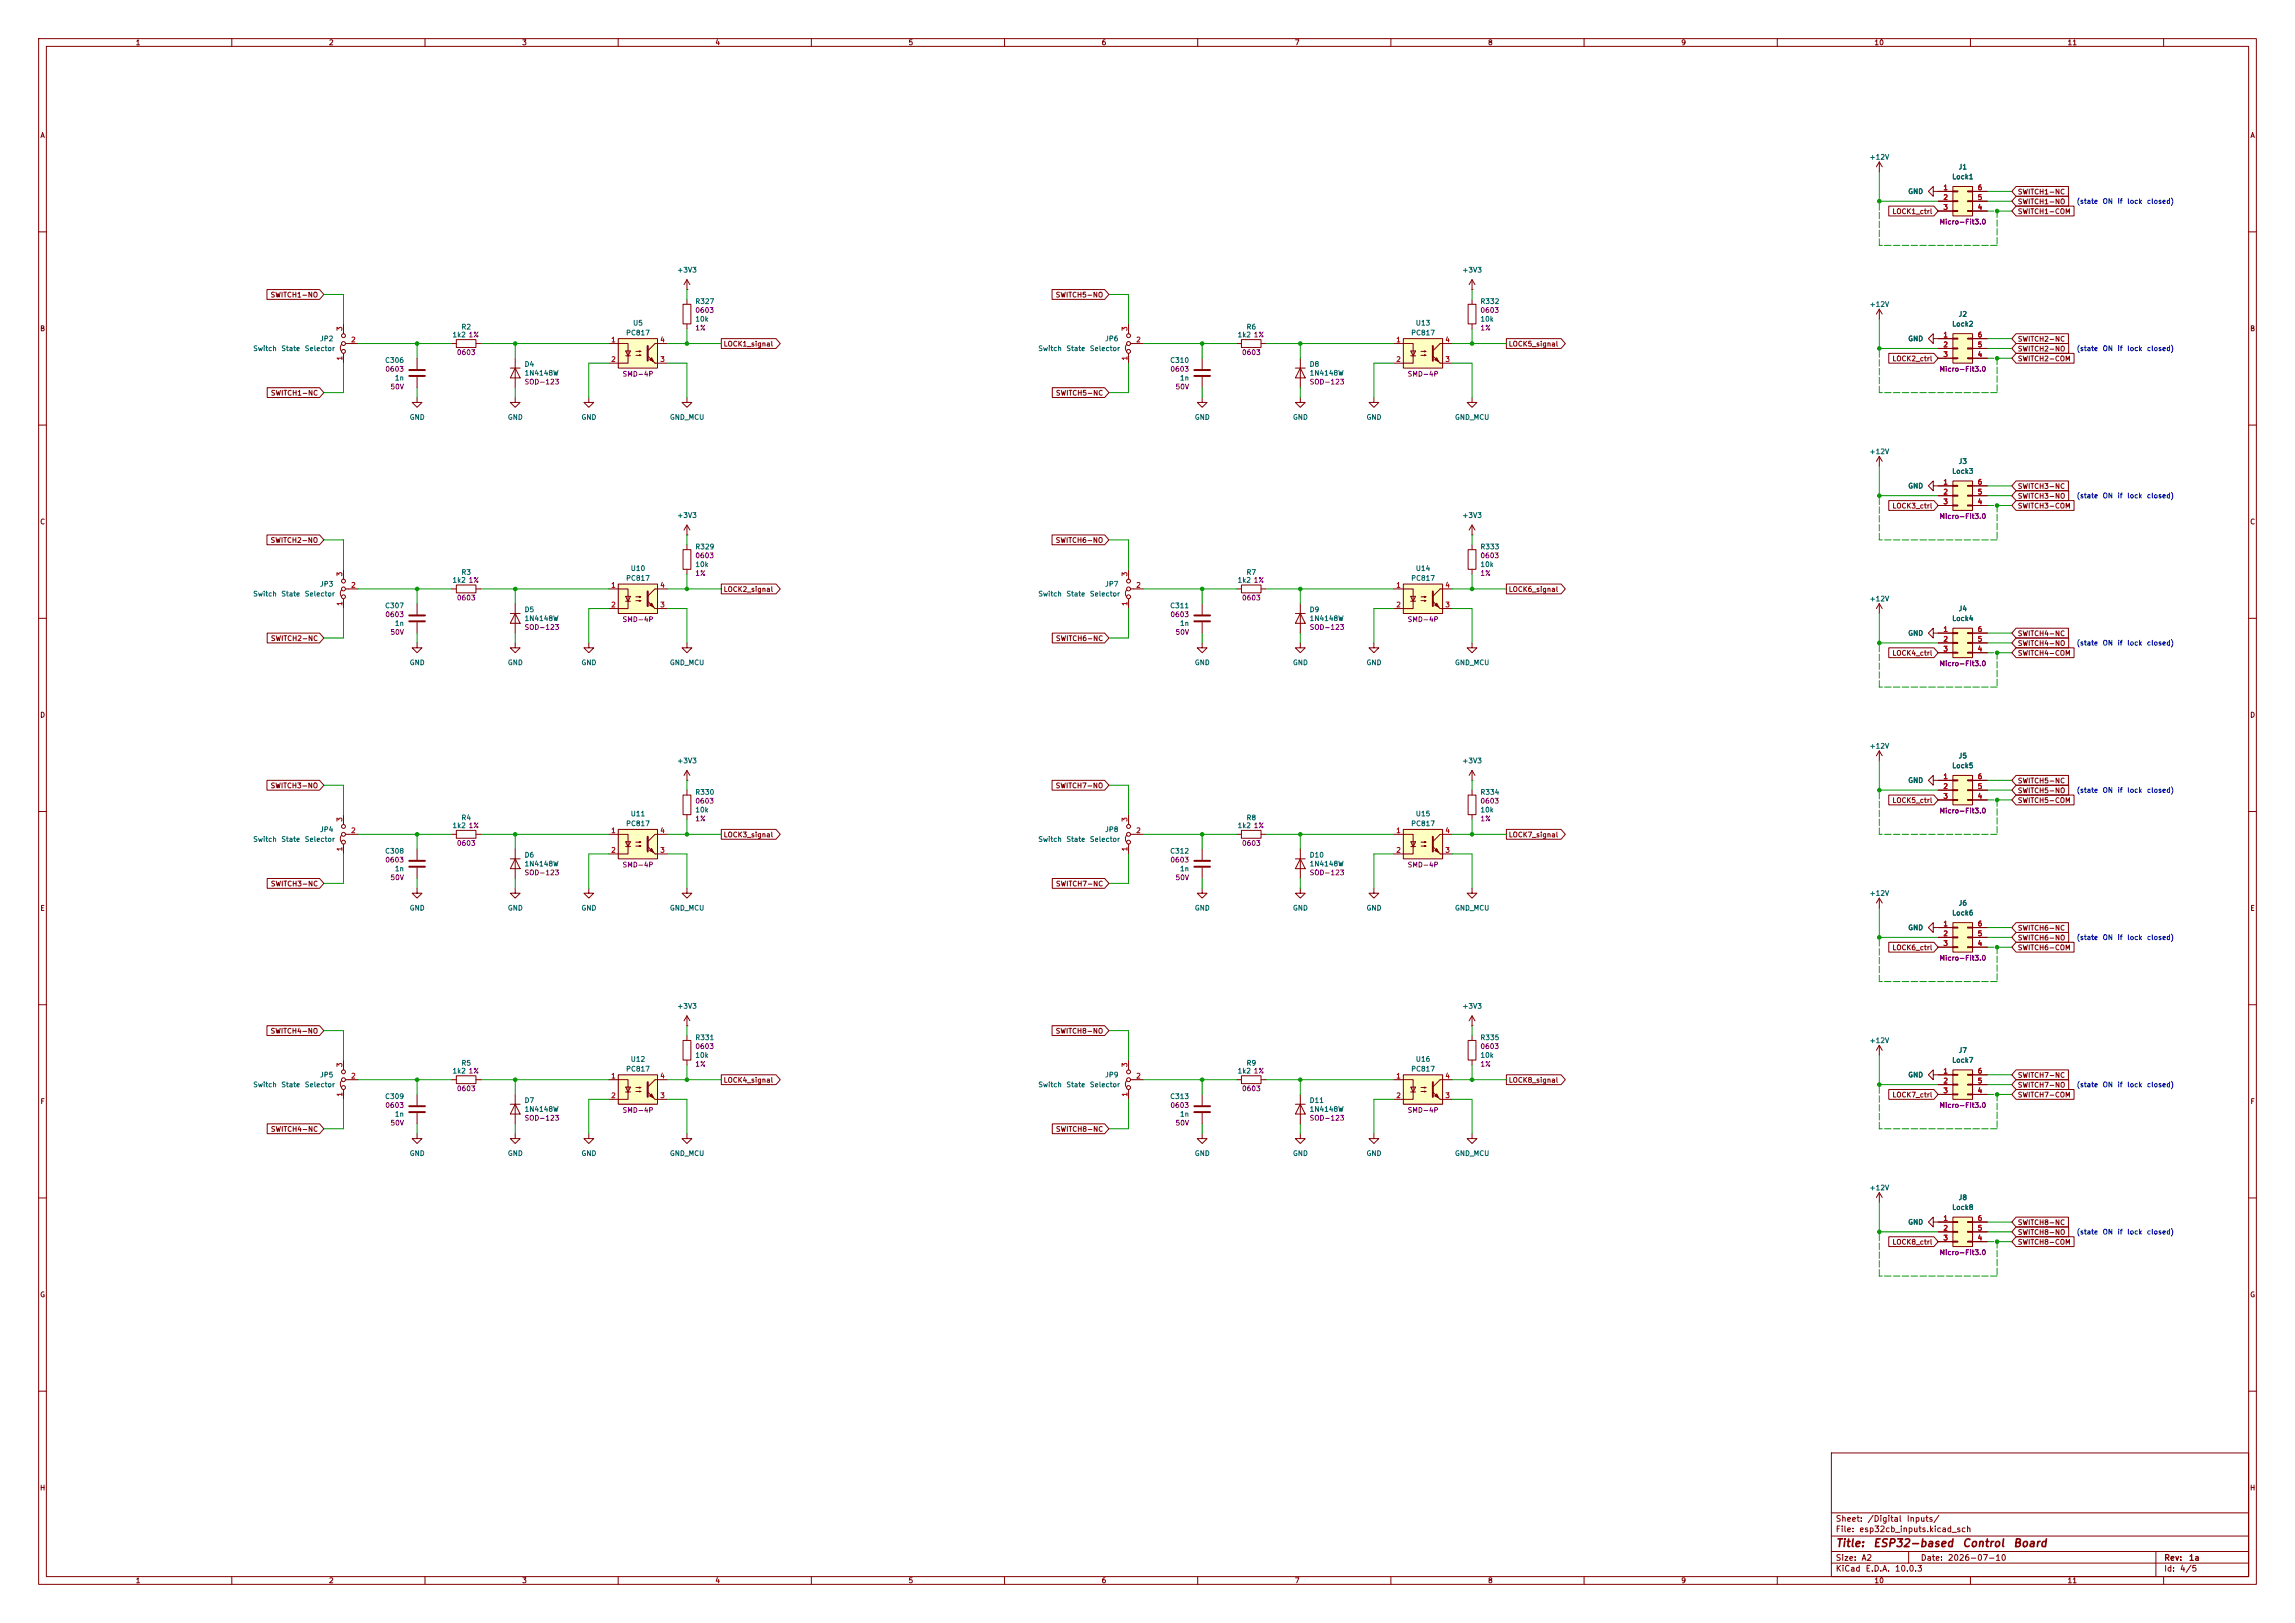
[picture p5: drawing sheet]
<svg xmlns="http://www.w3.org/2000/svg" width="594mm" height="420mm" viewBox="0 0 594 420" stroke-linecap="round" stroke-linejoin="round" font-family="sans-serif">
<defs><g id="words">
<g font-size="2" fill="#840000">
<text x="475" y="400.8">Title:</text>
<text x="484.7" y="400.8">ESP32-based</text>
<text x="507.8" y="400.8">Control</text>
<text x="520.9" y="400.8">Board</text>
</g>
<g font-size="1.5" fill="#840000">
<text x="475" y="394.1">Sheet:</text>
<text x="483.2" y="394.1">/Digital</text>
<text x="493.4" y="394.1">Inputs/</text>
<text x="475" y="396.8">File:</text>
<text x="481.1" y="396.8">esp32cb_inputs.kicad_sch</text>
<text x="475" y="407">KiCad</text>
<text x="475" y="404.2">Size:</text>
<text x="481.7" y="404.2">A2</text>
<text x="482.7" y="407">E.D.A.</text>
<text x="490.3" y="407">10.0.3</text>
<text x="497" y="404.2">Date:</text>
<text x="504" y="404.2">2026-07-10</text>
<text x="560" y="404.2">Rev:</text>
<text x="560" y="407">Id:</text>
<text x="564.1" y="407">4/5</text>
<text x="566.4" y="404.2">1a</text>
</g>
<g font-size="1.3" fill="#840000">
<text x="35" y="12">1</text>
<text x="85" y="12">2</text>
<text x="135" y="12">3</text>
<text x="185" y="12">4</text>
<text x="235" y="12">5</text>
<text x="285" y="12">6</text>
<text x="335" y="12">7</text>
<text x="385" y="12">8</text>
<text x="435" y="12">9</text>
<text x="485" y="12">10</text>
<text x="535" y="12">11</text>
<text x="10.3" y="36">A</text>
<text x="582.3" y="36">A</text>
<text x="522.1" y="50.6">SWITCH1-NC</text>
<text x="522.1" y="53.1">SWITCH1-NO</text>
<text x="489.7" y="55.7">LOCK1_ctrl</text>
<text x="522.1" y="55.7">SWITCH1-COM</text>
<text x="69.9" y="77.3">SWITCH1-NO</text>
<text x="273.1" y="77.3">SWITCH5-NO</text>
<text x="10.3" y="86">B</text>
<text x="187.2" y="90">LOCK1_signal</text>
<text x="390.4" y="90">LOCK5_signal</text>
<text x="522.1" y="88.7">SWITCH2-NC</text>
<text x="582.3" y="86">B</text>
<text x="489.7" y="93.8">LOCK2_ctrl</text>
<text x="522.1" y="93.8">SWITCH2-COM</text>
<text x="522.1" y="91.2">SWITCH2-NO</text>
<text x="70" y="102.7">SWITCH1-NC</text>
<text x="273.2" y="102.7">SWITCH5-NC</text>
<text x="489.7" y="131.9">LOCK3_ctrl</text>
<text x="522.1" y="126.8">SWITCH3-NC</text>
<text x="522.1" y="129.3">SWITCH3-NO</text>
<text x="522.1" y="131.9">SWITCH3-COM</text>
<text x="10.3" y="136">C</text>
<text x="582.3" y="136">C</text>
<text x="69.9" y="140.8">SWITCH2-NO</text>
<text x="273.1" y="140.8">SWITCH6-NO</text>
<text x="187.2" y="153.5">LOCK2_signal</text>
<text x="390.4" y="153.5">LOCK6_signal</text>
<text x="70" y="166.2">SWITCH2-NC</text>
<text x="273.2" y="166.2">SWITCH6-NC</text>
<text x="522.1" y="164.9">SWITCH4-NC</text>
<text x="522.1" y="167.4">SWITCH4-NO</text>
<text x="489.7" y="170">LOCK4_ctrl</text>
<text x="522.1" y="170">SWITCH4-COM</text>
<text x="10.3" y="186">D</text>
<text x="582.3" y="186">D</text>
<text x="522.1" y="203">SWITCH5-NC</text>
<text x="69.9" y="204.3">SWITCH3-NO</text>
<text x="273.1" y="204.3">SWITCH7-NO</text>
<text x="489.7" y="208.1">LOCK5_ctrl</text>
<text x="522.1" y="205.5">SWITCH5-NO</text>
<text x="522.1" y="208.1">SWITCH5-COM</text>
<text x="187.2" y="217">LOCK3_signal</text>
<text x="390.4" y="217">LOCK7_signal</text>
<text x="70" y="229.7">SWITCH3-NC</text>
<text x="273.2" y="229.7">SWITCH7-NC</text>
<text x="10.3" y="236">E</text>
<text x="582.3" y="236">E</text>
<text x="522.1" y="243.6">SWITCH6-NO</text>
<text x="522.1" y="241.1">SWITCH6-NC</text>
<text x="489.7" y="246.2">LOCK6_ctrl</text>
<text x="522.1" y="246.2">SWITCH6-COM</text>
<text x="69.9" y="267.8">SWITCH4-NO</text>
<text x="273.1" y="267.8">SWITCH8-NO</text>
<text x="187.2" y="280.5">LOCK4_signal</text>
<text x="390.4" y="280.5">LOCK8_signal</text>
<text x="522.1" y="281.7">SWITCH7-NO</text>
<text x="522.1" y="279.2">SWITCH7-NC</text>
<text x="10.3" y="286">F</text>
<text x="489.7" y="284.3">LOCK7_ctrl</text>
<text x="522.1" y="284.3">SWITCH7-COM</text>
<text x="582.3" y="286">F</text>
<text x="70" y="293.2">SWITCH4-NC</text>
<text x="273.2" y="293.2">SWITCH8-NC</text>
<text x="522.1" y="317.3">SWITCH8-NC</text>
<text x="489.7" y="322.4">LOCK8_ctrl</text>
<text x="522.1" y="319.8">SWITCH8-NO</text>
<text x="522.1" y="322.4">SWITCH8-COM</text>
<text x="10.3" y="336">G</text>
<text x="582.3" y="336">G</text>
<text x="10.2" y="386">H</text>
<text x="582.2" y="386">H</text>
<text x="35" y="410">1</text>
<text x="85" y="410">2</text>
<text x="135" y="410">3</text>
<text x="185" y="410">4</text>
<text x="235" y="410">5</text>
<text x="285" y="410">6</text>
<text x="335" y="410">7</text>
<text x="385" y="410">8</text>
<text x="435" y="410">9</text>
<text x="485" y="410">10</text>
<text x="535" y="410">11</text>
</g>
<g font-size="1.3" fill="#006464">
<text x="483.8" y="41.6">+12V</text>
<text x="505.1" y="46.7">Lock1</text>
<text x="506.8" y="44.2">J1</text>
<text x="493.8" y="50.5">GND</text>
<text x="175.2" y="70.8">+3V3</text>
<text x="378.4" y="70.8">+3V3</text>
<text x="179.8" y="78.9">R327</text>
<text x="179.8" y="83.5">10k</text>
<text x="383" y="78.9">R332</text>
<text x="383" y="83.5">10k</text>
<text x="483.8" y="79.7">+12V</text>
<text x="506.8" y="82.3">J2</text>
<text x="82.7" y="88.6">JP2</text>
<text x="117" y="87.6">1k2</text>
<text x="119.3" y="85.6">R2</text>
<text x="161.9" y="87.1">PC817</text>
<text x="163.7" y="84.5">U5</text>
<text x="285.9" y="88.6">JP6</text>
<text x="320.2" y="87.6">1k2</text>
<text x="322.5" y="85.6">R6</text>
<text x="365.1" y="87.1">PC817</text>
<text x="366.3" y="84.5">U13</text>
<text x="493.8" y="88.6">GND</text>
<text x="505.1" y="84.8">Lock2</text>
<text x="65.4" y="91.1">Switch</text>
<text x="72.7" y="91.1">State</text>
<text x="78.8" y="91.1">Selector</text>
<text x="99.5" y="94.2">C306</text>
<text x="135.6" y="95.2">D4</text>
<text x="268.6" y="91.1">Switch</text>
<text x="275.9" y="91.1">State</text>
<text x="282" y="91.1">Selector</text>
<text x="302.7" y="94.2">C310</text>
<text x="338.8" y="95.2">D8</text>
<text x="102.1" y="98.8">1n</text>
<text x="135.6" y="97.5">1N4148W</text>
<text x="305.3" y="98.8">1n</text>
<text x="338.8" y="97.5">1N4148W</text>
<text x="105.9" y="108.9">GND</text>
<text x="131.3" y="108.9">GND</text>
<text x="150.4" y="108.9">GND</text>
<text x="173.3" y="108.9">GND_MCU</text>
<text x="309.1" y="108.9">GND</text>
<text x="334.5" y="108.9">GND</text>
<text x="353.6" y="108.9">GND</text>
<text x="376.5" y="108.9">GND_MCU</text>
<text x="483.8" y="117.8">+12V</text>
<text x="505.1" y="122.9">Lock3</text>
<text x="506.8" y="120.4">J3</text>
<text x="493.8" y="126.7">GND</text>
<text x="175.2" y="134.3">+3V3</text>
<text x="378.4" y="134.3">+3V3</text>
<text x="179.8" y="142.4">R329</text>
<text x="383" y="142.4">R333</text>
<text x="119.3" y="149.1">R3</text>
<text x="163.1" y="148">U10</text>
<text x="179.8" y="147">10k</text>
<text x="322.5" y="149.1">R7</text>
<text x="366.3" y="148">U14</text>
<text x="383" y="147">10k</text>
<text x="65.4" y="154.6">Switch</text>
<text x="72.7" y="154.6">State</text>
<text x="78.8" y="154.6">Selector</text>
<text x="82.7" y="152.1">JP3</text>
<text x="117" y="151.1">1k2</text>
<text x="161.9" y="150.6">PC817</text>
<text x="268.6" y="154.6">Switch</text>
<text x="275.9" y="154.6">State</text>
<text x="282" y="154.6">Selector</text>
<text x="285.9" y="152.1">JP7</text>
<text x="320.2" y="151.1">1k2</text>
<text x="365.1" y="150.6">PC817</text>
<text x="483.8" y="155.9">+12V</text>
<text x="99.5" y="157.7">C307</text>
<text x="135.6" y="158.7">D5</text>
<text x="135.6" y="161">1N4148W</text>
<text x="302.7" y="157.7">C311</text>
<text x="338.8" y="158.7">D9</text>
<text x="338.8" y="161">1N4148W</text>
<text x="505.1" y="161">Lock4</text>
<text x="506.8" y="158.5">J4</text>
<text x="102.1" y="162.3">1n</text>
<text x="305.3" y="162.3">1n</text>
<text x="493.8" y="164.8">GND</text>
<text x="105.9" y="172.4">GND</text>
<text x="131.3" y="172.4">GND</text>
<text x="150.4" y="172.4">GND</text>
<text x="173.3" y="172.4">GND_MCU</text>
<text x="309.1" y="172.4">GND</text>
<text x="334.5" y="172.4">GND</text>
<text x="353.6" y="172.4">GND</text>
<text x="376.5" y="172.4">GND_MCU</text>
<text x="175.2" y="197.8">+3V3</text>
<text x="378.4" y="197.8">+3V3</text>
<text x="483.8" y="194">+12V</text>
<text x="506.8" y="196.6">J5</text>
<text x="493.8" y="202.9">GND</text>
<text x="505.1" y="199.1">Lock5</text>
<text x="179.8" y="205.9">R330</text>
<text x="383" y="205.9">R334</text>
<text x="82.7" y="215.6">JP4</text>
<text x="117" y="214.6">1k2</text>
<text x="119.3" y="212.6">R4</text>
<text x="161.9" y="214.1">PC817</text>
<text x="163.1" y="211.5">U11</text>
<text x="179.8" y="210.5">10k</text>
<text x="285.9" y="215.6">JP8</text>
<text x="320.2" y="214.6">1k2</text>
<text x="322.5" y="212.6">R8</text>
<text x="365.1" y="214.1">PC817</text>
<text x="366.3" y="211.5">U15</text>
<text x="383" y="210.5">10k</text>
<text x="65.4" y="218.1">Switch</text>
<text x="72.7" y="218.1">State</text>
<text x="78.8" y="218.1">Selector</text>
<text x="99.5" y="221.2">C308</text>
<text x="268.6" y="218.1">Switch</text>
<text x="275.9" y="218.1">State</text>
<text x="282" y="218.1">Selector</text>
<text x="302.7" y="221.2">C312</text>
<text x="102.1" y="225.8">1n</text>
<text x="135.6" y="222.2">D6</text>
<text x="135.6" y="224.5">1N4148W</text>
<text x="305.3" y="225.8">1n</text>
<text x="338.8" y="222.2">D10</text>
<text x="338.8" y="224.5">1N4148W</text>
<text x="483.8" y="232.1">+12V</text>
<text x="105.9" y="235.9">GND</text>
<text x="131.3" y="235.9">GND</text>
<text x="150.4" y="235.9">GND</text>
<text x="173.3" y="235.9">GND_MCU</text>
<text x="309.1" y="235.9">GND</text>
<text x="334.5" y="235.9">GND</text>
<text x="353.6" y="235.9">GND</text>
<text x="376.5" y="235.9">GND_MCU</text>
<text x="505.1" y="237.2">Lock6</text>
<text x="506.8" y="234.7">J6</text>
<text x="493.8" y="241">GND</text>
<text x="175.2" y="261.3">+3V3</text>
<text x="378.4" y="261.3">+3V3</text>
<text x="179.8" y="269.4">R331</text>
<text x="383" y="269.4">R335</text>
<text x="163.1" y="275">U12</text>
<text x="179.8" y="274">10k</text>
<text x="366.3" y="275">U16</text>
<text x="383" y="274">10k</text>
<text x="483.8" y="270.2">+12V</text>
<text x="505.1" y="275.3">Lock7</text>
<text x="506.8" y="272.8">J7</text>
<text x="65.4" y="281.6">Switch</text>
<text x="72.7" y="281.6">State</text>
<text x="78.8" y="281.6">Selector</text>
<text x="82.7" y="279.1">JP5</text>
<text x="117" y="278.1">1k2</text>
<text x="119.3" y="276.1">R5</text>
<text x="161.9" y="277.6">PC817</text>
<text x="268.6" y="281.6">Switch</text>
<text x="275.9" y="281.6">State</text>
<text x="282" y="281.6">Selector</text>
<text x="285.9" y="279.1">JP9</text>
<text x="320.2" y="278.1">1k2</text>
<text x="322.5" y="276.1">R9</text>
<text x="365.1" y="277.6">PC817</text>
<text x="493.8" y="279.1">GND</text>
<text x="99.5" y="284.7">C309</text>
<text x="135.6" y="285.7">D7</text>
<text x="135.6" y="288">1N4148W</text>
<text x="302.7" y="284.7">C313</text>
<text x="338.8" y="285.7">D11</text>
<text x="338.8" y="288">1N4148W</text>
<text x="102.1" y="289.3">1n</text>
<text x="305.3" y="289.3">1n</text>
<text x="105.9" y="299.4">GND</text>
<text x="131.3" y="299.4">GND</text>
<text x="150.4" y="299.4">GND</text>
<text x="173.3" y="299.4">GND_MCU</text>
<text x="309.1" y="299.4">GND</text>
<text x="334.5" y="299.4">GND</text>
<text x="353.6" y="299.4">GND</text>
<text x="376.5" y="299.4">GND_MCU</text>
<text x="483.8" y="308.3">+12V</text>
<text x="506.8" y="310.9">J8</text>
<text x="493.8" y="317.2">GND</text>
<text x="505.1" y="313.4">Lock8</text>
</g>
<g font-size="1.3" fill="#a90000">
<text x="502.8" y="49.5">1</text>
<text x="502.8" y="52">2</text>
<text x="511.7" y="52">5</text>
<text x="511.7" y="49.5">6</text>
<text x="502.8" y="54.6">3</text>
<text x="511.7" y="54.6">4</text>
<text x="88.9" y="85.8" transform="rotate(-90 88.9 85.8)">3</text>
<text x="90.7" y="88.9">2</text>
<text x="158" y="88.9">1</text>
<text x="170.7" y="88.9">4</text>
<text x="292.1" y="85.8" transform="rotate(-90 292.1 85.8)">3</text>
<text x="293.9" y="88.9">2</text>
<text x="361.2" y="88.9">1</text>
<text x="373.9" y="88.9">4</text>
<text x="502.8" y="87.6">1</text>
<text x="511.7" y="87.6">6</text>
<text x="88.9" y="93.4" transform="rotate(-90 88.9 93.4)">1</text>
<text x="158" y="94">2</text>
<text x="170.7" y="94">3</text>
<text x="292.1" y="93.4" transform="rotate(-90 292.1 93.4)">1</text>
<text x="361.2" y="94">2</text>
<text x="373.9" y="94">3</text>
<text x="502.8" y="90.1">2</text>
<text x="502.8" y="92.7">3</text>
<text x="511.7" y="92.7">4</text>
<text x="511.7" y="90.1">5</text>
<text x="502.8" y="125.7">1</text>
<text x="511.7" y="125.7">6</text>
<text x="502.8" y="128.2">2</text>
<text x="502.8" y="130.8">3</text>
<text x="511.7" y="130.8">4</text>
<text x="511.7" y="128.2">5</text>
<text x="88.9" y="149.3" transform="rotate(-90 88.9 149.3)">3</text>
<text x="292.1" y="149.3" transform="rotate(-90 292.1 149.3)">3</text>
<text x="90.7" y="152.4">2</text>
<text x="158" y="152.4">1</text>
<text x="170.7" y="152.4">4</text>
<text x="293.9" y="152.4">2</text>
<text x="361.2" y="152.4">1</text>
<text x="373.9" y="152.4">4</text>
<text x="88.9" y="156.9" transform="rotate(-90 88.9 156.9)">1</text>
<text x="158" y="157.5">2</text>
<text x="170.7" y="157.5">3</text>
<text x="292.1" y="156.9" transform="rotate(-90 292.1 156.9)">1</text>
<text x="361.2" y="157.5">2</text>
<text x="373.9" y="157.5">3</text>
<text x="502.8" y="163.8">1</text>
<text x="502.8" y="166.3">2</text>
<text x="511.7" y="166.3">5</text>
<text x="511.7" y="163.8">6</text>
<text x="502.8" y="168.9">3</text>
<text x="511.7" y="168.9">4</text>
<text x="502.8" y="201.9">1</text>
<text x="511.7" y="201.9">6</text>
<text x="502.8" y="204.4">2</text>
<text x="502.8" y="207">3</text>
<text x="511.7" y="207">4</text>
<text x="511.7" y="204.4">5</text>
<text x="88.9" y="212.8" transform="rotate(-90 88.9 212.8)">3</text>
<text x="90.7" y="215.9">2</text>
<text x="158" y="215.9">1</text>
<text x="170.7" y="215.9">4</text>
<text x="292.1" y="212.8" transform="rotate(-90 292.1 212.8)">3</text>
<text x="293.9" y="215.9">2</text>
<text x="361.2" y="215.9">1</text>
<text x="373.9" y="215.9">4</text>
<text x="88.9" y="220.4" transform="rotate(-90 88.9 220.4)">1</text>
<text x="158" y="221">2</text>
<text x="170.7" y="221">3</text>
<text x="292.1" y="220.4" transform="rotate(-90 292.1 220.4)">1</text>
<text x="361.2" y="221">2</text>
<text x="373.9" y="221">3</text>
<text x="502.8" y="240">1</text>
<text x="502.8" y="242.5">2</text>
<text x="502.8" y="245.1">3</text>
<text x="511.7" y="245.1">4</text>
<text x="511.7" y="242.5">5</text>
<text x="511.7" y="240">6</text>
<text x="88.9" y="276.3" transform="rotate(-90 88.9 276.3)">3</text>
<text x="90.7" y="279.4">2</text>
<text x="158" y="279.4">1</text>
<text x="170.7" y="279.4">4</text>
<text x="292.1" y="276.3" transform="rotate(-90 292.1 276.3)">3</text>
<text x="293.9" y="279.4">2</text>
<text x="361.2" y="279.4">1</text>
<text x="373.9" y="279.4">4</text>
<text x="502.8" y="278.1">1</text>
<text x="502.8" y="280.6">2</text>
<text x="511.7" y="280.6">5</text>
<text x="511.7" y="278.1">6</text>
<text x="88.9" y="283.9" transform="rotate(-90 88.9 283.9)">1</text>
<text x="158" y="284.5">2</text>
<text x="170.7" y="284.5">3</text>
<text x="292.1" y="283.9" transform="rotate(-90 292.1 283.9)">1</text>
<text x="361.2" y="284.5">2</text>
<text x="373.9" y="284.5">3</text>
<text x="502.8" y="283.2">3</text>
<text x="511.7" y="283.2">4</text>
<text x="502.8" y="316.2">1</text>
<text x="511.7" y="316.2">6</text>
<text x="502.8" y="318.7">2</text>
<text x="502.8" y="321.3">3</text>
<text x="511.7" y="321.3">4</text>
<text x="511.7" y="318.7">5</text>
</g>
<g font-size="1.3" fill="#0000c2">
<text x="537.4" y="53">(state</text>
<text x="544.1" y="53">ON</text>
<text x="547.9" y="53">if</text>
<text x="550.4" y="53">lock</text>
<text x="555.5" y="53">closed)</text>
<text x="537.4" y="91.1">(state</text>
<text x="544.1" y="91.1">ON</text>
<text x="547.9" y="91.1">if</text>
<text x="550.4" y="91.1">lock</text>
<text x="555.5" y="91.1">closed)</text>
<text x="537.4" y="129.2">(state</text>
<text x="544.1" y="129.2">ON</text>
<text x="547.9" y="129.2">if</text>
<text x="550.4" y="129.2">lock</text>
<text x="555.5" y="129.2">closed)</text>
<text x="537.4" y="167.3">(state</text>
<text x="544.1" y="167.3">ON</text>
<text x="547.9" y="167.3">if</text>
<text x="550.4" y="167.3">lock</text>
<text x="555.5" y="167.3">closed)</text>
<text x="537.4" y="205.4">(state</text>
<text x="544.1" y="205.4">ON</text>
<text x="547.9" y="205.4">if</text>
<text x="550.4" y="205.4">lock</text>
<text x="555.5" y="205.4">closed)</text>
<text x="537.4" y="243.5">(state</text>
<text x="544.1" y="243.5">ON</text>
<text x="547.9" y="243.5">if</text>
<text x="550.4" y="243.5">lock</text>
<text x="555.5" y="243.5">closed)</text>
<text x="537.4" y="281.6">(state</text>
<text x="544.1" y="281.6">ON</text>
<text x="547.9" y="281.6">if</text>
<text x="550.4" y="281.6">lock</text>
<text x="555.5" y="281.6">closed)</text>
<text x="537.4" y="319.7">(state</text>
<text x="544.1" y="319.7">ON</text>
<text x="547.9" y="319.7">if</text>
<text x="550.4" y="319.7">lock</text>
<text x="555.5" y="319.7">closed)</text>
</g>
<g font-size="1.3" fill="#840084">
<text x="501.9" y="58.4">Micro-Fit3.0</text>
<text x="179.8" y="81.2">0603</text>
<text x="383" y="81.2">0603</text>
<text x="121.2" y="87.6">1%</text>
<text x="179.8" y="85.8">1%</text>
<text x="324.4" y="87.6">1%</text>
<text x="383" y="85.8">1%</text>
<text x="118.1" y="92.2">0603</text>
<text x="321.3" y="92.2">0603</text>
<text x="99.6" y="96.5">0603</text>
<text x="100.9" y="101">50V</text>
<text x="135.6" y="99.8">SOD-123</text>
<text x="161" y="97.7">SMD-4P</text>
<text x="302.8" y="96.5">0603</text>
<text x="304.1" y="101">50V</text>
<text x="338.8" y="99.8">SOD-123</text>
<text x="364.2" y="97.7">SMD-4P</text>
<text x="501.9" y="96.5">Micro-Fit3.0</text>
<text x="501.9" y="134.6">Micro-Fit3.0</text>
<text x="179.8" y="149.3">1%</text>
<text x="179.8" y="144.7">0603</text>
<text x="383" y="149.3">1%</text>
<text x="383" y="144.7">0603</text>
<text x="118.1" y="155.7">0603</text>
<text x="121.2" y="151.1">1%</text>
<text x="321.3" y="155.7">0603</text>
<text x="324.4" y="151.1">1%</text>
<text x="99.6" y="160">0603</text>
<text x="161" y="161.2">SMD-4P</text>
<text x="302.8" y="160">0603</text>
<text x="364.2" y="161.2">SMD-4P</text>
<text x="100.9" y="164.5">50V</text>
<text x="135.6" y="163.3">SOD-123</text>
<text x="304.1" y="164.5">50V</text>
<text x="338.8" y="163.3">SOD-123</text>
<text x="501.9" y="172.7">Micro-Fit3.0</text>
<text x="179.8" y="208.2">0603</text>
<text x="383" y="208.2">0603</text>
<text x="121.2" y="214.6">1%</text>
<text x="179.8" y="212.8">1%</text>
<text x="324.4" y="214.6">1%</text>
<text x="383" y="212.8">1%</text>
<text x="501.9" y="210.8">Micro-Fit3.0</text>
<text x="118.1" y="219.2">0603</text>
<text x="321.3" y="219.2">0603</text>
<text x="99.6" y="223.5">0603</text>
<text x="135.6" y="226.8">SOD-123</text>
<text x="161" y="224.7">SMD-4P</text>
<text x="302.8" y="223.5">0603</text>
<text x="338.8" y="226.8">SOD-123</text>
<text x="364.2" y="224.7">SMD-4P</text>
<text x="100.9" y="228">50V</text>
<text x="304.1" y="228">50V</text>
<text x="501.9" y="248.9">Micro-Fit3.0</text>
<text x="179.8" y="271.7">0603</text>
<text x="383" y="271.7">0603</text>
<text x="121.2" y="278.1">1%</text>
<text x="179.8" y="276.3">1%</text>
<text x="324.4" y="278.1">1%</text>
<text x="383" y="276.3">1%</text>
<text x="99.6" y="287">0603</text>
<text x="118.1" y="282.7">0603</text>
<text x="302.8" y="287">0603</text>
<text x="321.3" y="282.7">0603</text>
<text x="501.9" y="287">Micro-Fit3.0</text>
<text x="100.9" y="291.5">50V</text>
<text x="135.6" y="290.3">SOD-123</text>
<text x="161" y="288.2">SMD-4P</text>
<text x="304.1" y="291.5">50V</text>
<text x="338.8" y="290.3">SOD-123</text>
<text x="364.2" y="288.2">SMD-4P</text>
<text x="501.9" y="325.1">Micro-Fit3.0</text>
</g>
</g></defs>
<g fill="none" stroke="#840000" stroke-width=".26">
<path d="M10 10h574v400h-574zM12 12h570v396h-570zM60 10v2M110 10v2M160 10v2M210 10v2M260 10v2M310 10v2M360 10v2M410 10v2M460 10v2M510 10v2"/>
<path d="M560 10v2M10 60h2M582 60h2M10 110h2M582 110h2M10 160h2M582 160h2M10 210h2M582 210h2M10 260h2M582 260h2M10 310h2"/>
<path d="M582 310h2M10 360h2M474 376h108v32h-108zM582 360h2M474 397.5h108M474 391.5h108M60 408v2M110 408v2M160 408v2M210 408v2M260 408v2M310 408v2"/>
<path d="M360 408v2M410 408v2M460 408v2M474 404.5h108M474 401.5h108M494 401.5v3M510 408v2M558 401.5v6.5M560 408v2"/>
</g>
<path d="M505.5 276.9h5v7.6h-5z" fill="#ffffc2"/>
<g fill="none" stroke="#840000" stroke-width=".26">
<path d="M501.6 278.1h3.9M505.5 276.9h5v7.6h-5zM505.5 278h1.2v.3h-1.2zM509.3 278h1.2v.3h-1.2zM510.5 278.1h3.8M501.6 280.7h3.9M501.6 283.2h3.9M505.5 280.5h1.2v.3h-1.2zM505.5 283.1h1.2v.2h-1.2zM509.3 280.5h1.2v.3h-1.2zM509.3 283.1h1.2v.2h-1.2zM510.5 280.7h3.8"/>
<path d="M510.5 283.2h3.8"/>
</g>
<path d="M505.5 200.7h5v7.6h-5z" fill="#ffffc2"/>
<g fill="none" stroke="#840000" stroke-width=".26">
<path d="M501.6 201.9h3.9M501.6 204.5h3.9M501.6 207h3.9M505.5 200.7h5v7.6h-5zM505.5 201.8h1.2v.3h-1.2zM505.5 204.3h1.2v.3h-1.2zM505.5 206.9h1.2v.2h-1.2zM509.3 201.8h1.2v.3h-1.2zM509.3 204.3h1.2v.3h-1.2zM509.3 206.9h1.2v.2h-1.2zM510.5 201.9h3.8M510.5 204.5h3.8"/>
<path d="M510.5 207h3.8M500.4 240v-1.2l-1.3 1.2 1.3 1.3v-1.3h1.2"/>
</g>
<path d="M505.5 238.8h5v7.6h-5z" fill="#ffffc2"/>
<g fill="none" stroke="#840000" stroke-width=".26">
<path d="M500.4 125.7v-1.2l-1.3 1.2 1.3 1.3v-1.3h1.2M486.4 232.4l-.8 1.3M486.4 232.4l.8 1.3M486.4 232.4v2.6M505.5 238.8h5v7.6h-5zM505.5 239.9h1.2v.3h-1.2zM509.3 239.9h1.2v.3h-1.2zM501.6 240h3.9M501.6 242.6h3.9M501.6 245.1h3.9M505.5 242.4h1.2v.3h-1.2zM505.5 245h1.2v.2h-1.2z"/>
<path d="M509.3 242.4h1.2v.3h-1.2zM509.3 245h1.2v.2h-1.2zM510.5 240h3.8M510.5 242.6h3.8M510.5 245.1h3.8"/>
</g>
<path d="M505.5 124.5h5v7.6h-5z" fill="#ffffc2"/>
<g fill="none" stroke="#840000" stroke-width=".26">
<path d="M501.6 125.7h3.9M501.6 128.3h3.9M501.6 130.8h3.9M505.5 124.5h5v7.6h-5zM505.5 125.6h1.2v.3h-1.2zM505.5 128.1h1.2v.3h-1.2zM505.5 130.7h1.2v.2h-1.2zM509.3 125.6h1.2v.3h-1.2zM509.3 128.1h1.2v.3h-1.2zM509.3 130.7h1.2v.2h-1.2zM510.5 125.7h3.8M510.5 128.3h3.8"/>
<path d="M510.5 130.8h3.8"/>
</g>
<path d="M505.5 86.4h5v7.6h-5z" fill="#ffffc2"/>
<g fill="none" stroke="#840000" stroke-width=".26">
<path d="M501.6 87.6h3.9M501.6 90.2h3.9M501.6 92.7h3.9M505.5 86.4h5v7.6h-5zM505.5 87.5h1.2v.3h-1.2zM505.5 90h1.2v.3h-1.2zM505.5 92.6h1.2v.2h-1.2zM509.3 87.5h1.2v.3h-1.2zM509.3 90h1.2v.3h-1.2zM509.3 92.6h1.2v.2h-1.2zM510.5 87.6h3.8M510.5 90.2h3.8"/>
<path d="M510.5 92.7h3.8M500.4 201.9v-1.2l-1.3 1.2 1.3 1.3v-1.3h1.2M486.4 270.5v2.6M486.4 270.5l-.8 1.3M486.4 270.5l.8 1.3M500.4 278.1v-1.2l-1.3 1.2 1.3 1.3v-1.3h1.2M486.4 308.6l-.8 1.3M486.4 308.6l.8 1.3M486.4 308.6v2.6"/>
</g>
<path d="M505.5 315h5v7.6h-5z" fill="#ffffc2"/>
<g fill="none" stroke="#840000" stroke-width=".26">
<path d="M486.4 80l-.8 1.3M486.4 80l.8 1.3M486.4 80v2.6M500.4 87.6v-1.2l-1.3 1.2 1.3 1.3v-1.3h1.2M500.4 316.2v-1.2l-1.3 1.2 1.3 1.3v-1.3h5.1M501.6 318.8h3.9M505.5 315h5v7.6h-5zM505.5 316.1h1.2v.3h-1.2zM505.5 318.6h1.2v.3h-1.2zM509.3 316.1h1.2v.3h-1.2zM509.3 318.6h1.2v.3h-1.2zM510.5 316.2h3.8"/>
<path d="M510.5 318.8h3.8M501.6 321.3h3.9M505.5 321.2h1.2v.2h-1.2zM509.3 321.2h1.2v.2h-1.2zM510.5 321.3h3.8"/>
</g>
<path d="M505.5 48.3h5v7.6h-5z" fill="#ffffc2"/>
<g fill="none" stroke="#840000" stroke-width=".26">
<path d="M486.4 41.9l-.8 1.3M486.4 41.9l.8 1.3M486.4 41.9v2.6M500.4 49.5v-1.2l-1.3 1.2 1.3 1.3v-1.3h5.1M501.6 52.1h3.9M501.6 54.6h3.9M505.5 48.3h5v7.6h-5zM505.5 49.4h1.2v.3h-1.2zM505.5 51.9h1.2v.3h-1.2zM505.5 54.5h1.2v.2h-1.2zM509.3 49.4h1.2v.3h-1.2zM509.3 51.9h1.2v.3h-1.2z"/>
<path d="M509.3 54.5h1.2v.2h-1.2zM510.5 49.5h3.8M510.5 52.1h3.8M510.5 54.6h3.8M88.4 152.7a1.44 1.44 0 0 0 0 1.7M88.9 147.3v2.6M88.9 154.9v2.6M89.4 152.4h3.3M116.8 152.4h1.3M118.1 151.4h5.1v2h-5.1zM123.2 152.4h1.3M311.1 156.2v2.8"/>
<path d="M320 152.4h1.3M321.3 151.4h5.1v2h-5.1zM326.4 152.4h1.3M335.3 158.8h2.5M336.5 158.8l1.3 2.5h-2.5zM336.5 156.2v7.6M311.1 166.4v1.2h-1.2l1.2 1.3 1.3-1.3h-1.3M311.1 161v2.8M336.5 166.4v1.2h-1.2l1.2 1.3 1.3-1.3h-1.3M355.6 166.4v1.2h-1.3l1.3 1.3 1.3-1.3h-1.3M291.6 216.2a1.44 1.44 0 0 0 0 1.7M292.1 210.8v2.6"/>
<path d="M292.1 218.4v2.6M292.6 215.9h3.3M311.1 219.7v2.8M320 215.9h1.3M321.3 214.9h5.1v2h-5.1zM326.4 215.9h1.3M311.1 229.9v1.2h-1.2l1.2 1.3 1.3-1.3h-1.3M311.1 224.5v2.8M381 229.9v1.2h-1.3l1.3 1.3 1.3-1.3h-1.3"/>
<circle cx="88.9" cy="154.4" r=".51"/>
<circle cx="88.9" cy="152.4" r=".51"/>
<circle cx="88.9" cy="150.4" r=".51"/>
<circle cx="292.1" cy="213.9" r=".51"/>
<circle cx="292.1" cy="217.9" r=".51"/>
<circle cx="292.1" cy="215.9" r=".51"/>
</g>
<path d="M309.1 159.3h4.1M309.1 160.8h4.1M309.1 224.3h4.1M309.1 222.8h4.1" fill="none" stroke="#840000" stroke-width=".51"/>
<path d="M160 151.1h10.2v7.7h-10.2z" fill="#ffffc2"/>
<g fill="none" stroke="#840000" stroke-width=".26">
<path d="M177.8 74.9h.1M177.8 72.4l.8 1.3M177.8 72.4l-.8 1.3M177.8 72.4v2.5M291.6 89.2a1.44 1.44 0 0 0 0 1.7M292.1 83.8v2.6M292.1 91.4v2.6M292.6 88.9h3.3M311.1 92.7v2.8M311.1 97.5v2.8M311.1 102.9v1.2h-1.2l1.2 1.3 1.3-1.3h-1.3M157.5 152.4h5.1v3.2"/>
<path d="M160 151.1h10.2v7.7h-10.2zM161.9 154.3h1.3l-.6 1.3zM161.9 155.6h1.3M162.6 155.6v1.9h-5.1M164.6 154.4h1.3M164.6 155.4h1.3M169.5 157.5h3.2M172.7 152.4h-3.2l-1.9 1.9M291.6 152.7a1.44 1.44 0 0 0 0 1.7M292.1 147.3v2.6M292.1 154.9v2.6M292.6 152.4h3.3"/>
<path d="M486.4 156.2l-.8 1.3M486.4 156.2l.8 1.3M486.4 156.2v2.6M500.4 163.8v-1.2l-1.3 1.2 1.3 1.3v-1.3h1.2"/>
<circle cx="292.1" cy="88.9" r=".51"/>
<circle cx="292.1" cy="90.9" r=".51"/>
<circle cx="292.1" cy="86.9" r=".51"/>
<circle cx="292.1" cy="154.4" r=".51"/>
<circle cx="292.1" cy="150.4" r=".51"/>
<circle cx="292.1" cy="152.4" r=".51"/>
</g>
<path d="M309.1 97.3h4.1M309.1 95.8h4.1M167.6 153v3.8" fill="none" stroke="#840000" stroke-width=".51"/>
<g fill="#840000" stroke="#840000" stroke-width=".26">
<path d="M168.1 156.6l.6-.5 .5 1z"/>
<path d="M167.6 155.6l1.9 1.9z"/>
</g>
<path d="M505.5 162.6h5v7.6h-5z" fill="#ffffc2"/>
<g fill="none" stroke="#840000" stroke-width=".26">
<path d="M116.8 88.9h1.3M118.1 87.9h5.1v2h-5.1zM123.2 88.9h1.3M177.8 102.9v1.2h-1.3l1.3 1.3 1.3-1.3h-1.3M501.6 163.8h3.9M501.6 166.4h3.9M501.6 168.9h3.9M505.5 162.6h5v7.6h-5zM505.5 163.7h1.2v.3h-1.2zM505.5 166.2h1.2v.3h-1.2zM505.5 168.8h1.2v.2h-1.2zM509.3 163.7h1.2v.3h-1.2z"/>
<path d="M509.3 166.2h1.2v.3h-1.2zM509.3 168.8h1.2v.2h-1.2zM510.5 163.8h3.8M510.5 166.4h3.8M510.5 168.9h3.8M486.4 194.3l-.8 1.3M486.4 194.3l.8 1.3M486.4 194.3v2.6M88.4 216.2a1.44 1.44 0 0 0 0 1.7M88.9 210.8v2.6M88.9 218.4v2.6M89.4 215.9h3.3"/>
<path d="M107.9 219.7v2.8M116.8 215.9h1.3M118.1 214.9h5.1v2h-5.1zM123.2 215.9h1.3M133.3 219.7v7.6M107.9 229.9v1.2h-1.2l1.2 1.3 1.3-1.3h-1.3M107.9 224.5v2.8M132.1 222.3h2.5M133.3 229.9v1.2h-1.2l1.2 1.3 1.3-1.3h-1.3M133.3 222.3l1.3 2.5h-2.5zM152.4 229.9v1.2h-1.3l1.3 1.3 1.3-1.3h-1.3M88.4 279.7a1.44 1.44 0 0 0 0 1.7"/>
<path d="M88.9 274.3v2.6M89.4 279.4h3.3M116.8 279.4h1.3M118.1 278.4h5.1v2h-5.1zM123.2 279.4h1.3M88.9 281.9v2.6M107.9 293.4v1.2h-1.2l1.2 1.3 1.3-1.3h-1.3M107.9 283.2v2.8M107.9 288v2.8"/>
<circle cx="88.9" cy="213.9" r=".51"/>
<circle cx="88.9" cy="215.9" r=".51"/>
<circle cx="88.9" cy="217.9" r=".51"/>
<circle cx="88.9" cy="279.4" r=".51"/>
<circle cx="88.9" cy="277.4" r=".51"/>
<circle cx="88.9" cy="281.4" r=".51"/>
</g>
<path d="M105.9 224.3h4.1M105.9 222.8h4.1M105.9 287.8h4.1M105.9 286.3h4.1" fill="none" stroke="#840000" stroke-width=".51"/>
<path d="M160 87.6h10.2v7.7h-10.2z" fill="#ffffc2"/>
<g fill="none" stroke="#840000" stroke-width=".26">
<path d="M176.8 78.7h2v5.1h-2zM177.8 77.5v1.2M88.4 89.2a1.44 1.44 0 0 0 0 1.7M88.9 83.8v2.6M88.9 91.4v2.6M89.4 88.9h3.3M107.9 92.7v2.8M107.9 97.5v2.8M132.1 95.3h2.5M133.3 95.3l1.3 2.5h-2.5zM133.3 92.7v7.6M157.5 88.9h5.1v3.2"/>
<path d="M160 87.6h10.2v7.7h-10.2zM161.9 90.8h1.3l-.6 1.3zM161.9 92.1h1.3M162.6 92.1v1.9h-5.1M164.6 90.9h1.3M164.6 91.9h1.3M169.5 94h3.2M172.7 88.9h-3.2l-1.9 1.9M177.8 83.8v1.3M107.9 102.9v1.2h-1.2l1.2 1.3 1.3-1.3h-1.3M133.3 102.9v1.2h-1.2l1.2 1.3 1.3-1.3h-1.3M152.4 102.9v1.2h-1.3l1.3 1.3 1.3-1.3h-1.3"/>
<path d="M486.4 118.1l-.8 1.3M486.4 118.1l.8 1.3M486.4 118.1v2.6M177.8 138.4h.1M177.8 135.9v2.5M177.8 135.9l.8 1.3M177.8 135.9l-.8 1.3M107.9 156.2v2.8M132.1 158.8h2.5M133.3 158.8l1.3 2.5h-2.5zM133.3 156.2v7.6M176.8 142.2h2v5.1h-2z"/>
<path d="M177.8 141v1.2M177.8 147.3v1.3M107.9 166.4v1.2h-1.2l1.2 1.3 1.3-1.3h-1.3M107.9 161v2.8M133.3 166.4v1.2h-1.2l1.2 1.3 1.3-1.3h-1.3M152.4 166.4v1.2h-1.3l1.3 1.3 1.3-1.3h-1.3M177.8 166.4v1.2h-1.3l1.3 1.3 1.3-1.3h-1.3M177.8 199.4v2.5M177.8 199.4l.8 1.3M177.8 199.4l-.8 1.3M176.8 205.7h2v5.1h-2zM177.8 201.9h.1"/>
<path d="M177.8 204.5v1.2M177.8 210.8v1.3M177.8 229.9v1.2h-1.3l1.3 1.3 1.3-1.3h-1.3M132.1 285.8h2.5M133.3 293.4v1.2h-1.2l1.2 1.3 1.3-1.3h-1.3M133.3 285.8l1.3 2.5h-2.5zM133.3 283.2v7.6M152.4 293.4v1.2h-1.3l1.3 1.3 1.3-1.3h-1.3M177.8 293.4v1.2h-1.3l1.3 1.3 1.3-1.3h-1.3"/>
<circle cx="88.9" cy="90.9" r=".51"/>
<circle cx="88.9" cy="86.9" r=".51"/>
<circle cx="88.9" cy="88.9" r=".51"/>
</g>
<path d="M105.9 97.3h4.1M105.9 95.8h4.1M167.6 89.5v3.8M105.9 159.3h4.1M105.9 160.8h4.1" fill="none" stroke="#840000" stroke-width=".51"/>
<g fill="#840000" stroke="#840000" stroke-width=".26">
<path d="M168.7 92.6l.5 1-1.1-.5z"/>
<path d="M167.6 92.1l1.9 1.9z"/>
</g>
<path d="M160 214.6h10.2v7.7h-10.2z" fill="#ffffc2"/>
<path d="M157.5 215.9h5.1v3.2M160 214.6h10.2v7.7h-10.2zM161.9 217.8h1.3l-.6 1.3zM161.9 219.1h1.3M162.6 219.1v1.9h-5.1M164.6 217.9h1.3M164.6 218.9h1.3M172.7 215.9h-3.2l-1.9 1.9M169.5 221h3.2" fill="none" stroke="#840000" stroke-width=".26"/>
<path d="M167.6 216.5v3.8" fill="none" stroke="#840000" stroke-width=".51"/>
<g fill="#840000" stroke="#840000" stroke-width=".26">
<path d="M168.1 220.1l.6-.5 .5 1z"/>
<path d="M167.6 219.1l1.9 1.9z"/>
</g>
<path d="M160 278.1h10.2v7.7h-10.2z" fill="#ffffc2"/>
<g fill="none" stroke="#840000" stroke-width=".26">
<path d="M157.5 279.4h5.1v3.2M160 278.1h10.2v7.7h-10.2zM172.7 279.4h-3.2l-1.9 1.9M176.8 269.2h2v5.1h-2zM177.8 265.4h.1M177.8 262.9v2.5M177.8 268v1.2M177.8 274.3v1.3M177.8 262.9l.8 1.3M177.8 262.9l-.8 1.3M381 265.4h.1M381 262.9l.8 1.3"/>
<path d="M381 262.9l-.8 1.3M381 262.9v2.5M161.9 281.3h1.3l-.6 1.3zM161.9 282.6h1.3M162.6 282.6v1.9h-5.1M164.6 281.4h1.3M164.6 282.4h1.3M169.5 284.5h3.2"/>
</g>
<path d="M167.6 280v3.8" fill="none" stroke="#840000" stroke-width=".51"/>
<g fill="#840000" stroke="#840000" stroke-width=".26">
<path d="M168.1 283.6l.6-.5 .5 1z"/>
<path d="M167.6 282.6l1.9 1.9z"/>
</g>
<path d="M363.2 87.6h10.2v7.7h-10.2z" fill="#ffffc2"/>
<g fill="none" stroke="#840000" stroke-width=".26">
<path d="M320 88.9h1.3M321.3 87.9h5.1v2h-5.1zM326.4 88.9h1.3M335.3 95.3h2.5M336.5 95.3l1.3 2.5h-2.5zM336.5 92.7v7.6M360.7 88.9h5.1v3.2M363.2 87.6h10.2v7.7h-10.2zM365.1 90.8h1.3l-.6 1.3zM365.1 92.1h1.3M365.8 92.1v1.9h-5.1M367.8 90.9h1.3"/>
<path d="M367.8 91.9h1.3M372.7 94h3.2M375.9 88.9h-3.2l-1.9 1.9M336.5 102.9v1.2h-1.2l1.2 1.3 1.3-1.3h-1.3M355.6 102.9v1.2h-1.3l1.3 1.3 1.3-1.3h-1.3M381 166.4v1.2h-1.3l1.3 1.3 1.3-1.3h-1.3M381 199.4l.8 1.3M381 199.4l-.8 1.3M381 199.4v2.5M336.5 219.7v7.6M380 205.7h2v5.1h-2zM381 201.9h.1"/>
<path d="M381 204.5v1.2M381 210.8v1.3M335.3 222.3h2.5M336.5 222.3l1.3 2.5h-2.5zM355.6 229.9v1.2h-1.3l1.3 1.3 1.3-1.3h-1.3M291.6 279.7a1.44 1.44 0 0 0 0 1.7M292.1 274.3v2.6M292.6 279.4h3.3M292.1 281.9v2.6M311.1 293.4v1.2h-1.2l1.2 1.3 1.3-1.3h-1.3M311.1 283.2v2.8M311.1 288v2.8"/>
<path d="M336.5 293.4v1.2h-1.2l1.2 1.3 1.3-1.3h-1.3"/>
<circle cx="292.1" cy="279.4" r=".51"/>
<circle cx="292.1" cy="277.4" r=".51"/>
<circle cx="292.1" cy="281.4" r=".51"/>
</g>
<path d="M370.8 89.5v3.8M309.1 287.8h4.1M309.1 286.3h4.1" fill="none" stroke="#840000" stroke-width=".51"/>
<g fill="#840000" stroke="#840000" stroke-width=".26">
<path d="M371.3 93.1l.6-.5 .5 1z"/>
<path d="M370.8 92.1l1.9 1.9z"/>
</g>
<path d="M363.2 214.6h10.2v7.7h-10.2z" fill="#ffffc2"/>
<g fill="none" stroke="#840000" stroke-width=".26">
<path d="M380 78.7h2v5.1h-2zM381 74.9h.1M381 72.4v2.5M381 77.5v1.2M381 72.4l.8 1.3M381 72.4l-.8 1.3M381 83.8v1.3M360.7 215.9h5.1v3.2M363.2 214.6h10.2v7.7h-10.2zM365.1 217.8h1.3l-.6 1.3zM365.1 219.1h1.3M365.8 219.1v1.9h-5.1"/>
<path d="M367.8 217.9h1.3M367.8 218.9h1.3M375.9 215.9h-3.2l-1.9 1.9M336.5 229.9v1.2h-1.2l1.2 1.3 1.3-1.3h-1.3M372.7 221h3.2M320 279.4h1.3M321.3 278.4h5.1v2h-5.1zM326.4 279.4h1.3M380 269.2h2v5.1h-2zM381 268v1.2M381 274.3v1.3"/>
</g>
<path d="M370.8 216.5v3.8" fill="none" stroke="#840000" stroke-width=".51"/>
<g fill="#840000" stroke="#840000" stroke-width=".26">
<path d="M371.3 220.1l.6-.5 .5 1z"/>
<path d="M370.8 219.1l1.9 1.9z"/>
</g>
<path d="M363.2 151.1h10.2v7.7h-10.2z" fill="#ffffc2"/>
<path d="M360.7 152.4h5.1v3.2M363.2 151.1h10.2v7.7h-10.2zM365.1 154.3h1.3l-.6 1.3zM365.1 155.6h1.3M365.8 155.6v1.9h-5.1M367.8 154.4h1.3M367.8 155.4h1.3M372.7 157.5h3.2M375.9 152.4h-3.2l-1.9 1.9" fill="none" stroke="#840000" stroke-width=".26"/>
<path d="M370.8 153v3.8" fill="none" stroke="#840000" stroke-width=".51"/>
<g fill="#840000" stroke="#840000" stroke-width=".26">
<path d="M371.3 156.6l.6-.5 .5 1z"/>
<path d="M370.8 155.6l1.9 1.9z"/>
</g>
<path d="M363.2 278.1h10.2v7.7h-10.2z" fill="#ffffc2"/>
<g fill="none" stroke="#840000" stroke-width=".26">
<path d="M488.9 53.3h11.6l1.1 1.3-1.1 1.3h-11.6zM501.6 49.5h3.9M501.6 52.1h3.9M501.6 54.6h3.9M510.5 49.5h3.8M510.5 52.1h3.8M510.5 54.6h3.8M521.8 48.3h13.6v2.5h-13.6l-1.1-1.3zM521.8 53.3h15v2.6h-15l-1.1-1.3zM521.8 50.8h13.6v2.5h-13.6l-1.1-1.2zM69.1 74.9h13.6l1.1 1.3-1.1 1.3h-13.6zM272.3 74.9h13.6l1.1 1.3-1.1 1.3h-13.6z"/>
<path d="M186.7 87.6h14.1l1.2 1.3-1.2 1.3h-14.1zM389.9 87.6h14.1l1.2 1.3-1.2 1.3h-14.1zM488.9 91.4h11.6l1.1 1.3-1.1 1.3h-11.6zM501.6 87.6h3.9M501.6 90.2h3.9M501.6 92.7h3.9M510.5 87.6h3.8M510.5 90.2h3.8M510.5 92.7h3.8M521.8 91.4h15v2.6h-15l-1.1-1.3zM521.8 88.9h13.6v2.5h-13.6l-1.1-1.2zM521.8 86.4h13.6v2.5h-13.6l-1.1-1.3z"/>
<path d="M69.2 100.3h13.5l1.1 1.3-1.1 1.3h-13.5zM272.4 100.3h13.5l1.1 1.3-1.1 1.3h-13.5zM381 102.9v1.2h-1.3l1.3 1.3 1.3-1.3h-1.3M69.1 138.4h13.6l1.1 1.3-1.1 1.3h-13.6zM272.3 138.4h13.6l1.1 1.3-1.1 1.3h-13.6zM381 138.4h.1M381 135.9l.8 1.3M381 135.9l-.8 1.3M381 135.9v2.5M488.9 129.5h11.6l1.1 1.3-1.1 1.3h-11.6zM501.6 125.7h3.9M501.6 128.3h3.9"/>
<path d="M501.6 130.8h3.9M510.5 125.7h3.8M510.5 128.3h3.8M510.5 130.8h3.8M521.8 124.5h13.6v2.5h-13.6l-1.1-1.3zM521.8 127h13.6v2.5h-13.6l-1.1-1.2zM521.8 129.5h15v2.6h-15l-1.1-1.3zM186.7 151.1h14.1l1.2 1.3-1.2 1.3h-14.1zM380 142.2h2v5.1h-2zM381 141v1.2M381 147.3v1.3M389.9 151.1h14.1l1.2 1.3-1.2 1.3h-14.1z"/>
<path d="M69.2 163.8h13.5l1.1 1.3-1.1 1.3h-13.5zM272.4 163.8h13.5l1.1 1.3-1.1 1.3h-13.5zM488.9 167.6h11.6l1.1 1.3-1.1 1.3h-11.6zM501.6 163.8h3.9M501.6 166.4h3.9M501.6 168.9h3.9M510.5 163.8h3.8M510.5 166.4h3.8M510.5 168.9h3.8M521.8 162.6h13.6v2.5h-13.6l-1.1-1.3zM521.8 165.1h13.6v2.5h-13.6l-1.1-1.2zM521.8 167.6h15v2.6h-15l-1.1-1.3z"/>
<path d="M69.1 201.9h13.6l1.1 1.3-1.1 1.3h-13.6zM186.7 214.6h14.1l1.2 1.3-1.2 1.3h-14.1zM272.3 201.9h13.6l1.1 1.3-1.1 1.3h-13.6zM389.9 214.6h14.1l1.2 1.3-1.2 1.3h-14.1zM488.9 205.7h11.6l1.1 1.3-1.1 1.3h-11.6zM501.6 201.9h3.9M501.6 204.5h3.9M501.6 207h3.9M510.5 201.9h3.8M510.5 204.5h3.8M510.5 207h3.8M521.8 200.7h13.6v2.5h-13.6l-1.1-1.3z"/>
<path d="M521.8 203.2h13.6v2.5h-13.6l-1.1-1.2zM521.8 205.7h15v2.6h-15l-1.1-1.3zM69.2 227.3h13.5l1.1 1.3-1.1 1.3h-13.5zM272.4 227.3h13.5l1.1 1.3-1.1 1.3h-13.5zM521.8 238.8h13.6v2.5h-13.6l-1.1-1.3zM488.9 243.8h11.6l1.1 1.3-1.1 1.3h-11.6zM501.6 240h3.9M501.6 242.6h3.9M501.6 245.1h3.9M510.5 240h3.8M510.5 242.6h3.8M510.5 245.1h3.8"/>
<path d="M521.8 241.3h13.6v2.5h-13.6l-1.1-1.2zM521.8 243.8h15v2.6h-15l-1.1-1.3zM69.1 265.4h13.6l1.1 1.3-1.1 1.3h-13.6zM186.7 278.1h14.1l1.2 1.3-1.2 1.3h-14.1zM272.3 265.4h13.6l1.1 1.3-1.1 1.3h-13.6zM360.7 279.4h5.1v3.2M363.2 278.1h10.2v7.7h-10.2zM375.9 279.4h-3.2l-1.9 1.9M389.9 278.1h14.1l1.2 1.3-1.2 1.3h-14.1zM501.6 278.1h3.9M510.5 278.1h3.8M521.8 279.4h13.6v2.5h-13.6l-1.1-1.2z"/>
<path d="M521.8 276.9h13.6v2.5h-13.6l-1.1-1.3zM69.2 290.8h13.5l1.1 1.3-1.1 1.3h-13.5zM272.4 290.8h13.5l1.1 1.3-1.1 1.3h-13.5zM335.3 285.8h2.5M336.5 285.8l1.3 2.5h-2.5zM336.5 283.2v7.6M355.6 293.4v1.2h-1.3l1.3 1.3 1.3-1.3h-1.3M365.1 281.3h1.3l-.6 1.3zM365.1 282.6h1.3M365.8 282.6v1.9h-5.1M367.8 281.4h1.3M367.8 282.4h1.3"/>
<path d="M372.7 284.5h3.2M381 293.4v1.2h-1.3l1.3 1.3 1.3-1.3h-1.3M488.9 281.9h11.6l1.1 1.3-1.1 1.3h-11.6zM501.6 280.7h3.9M501.6 283.2h3.9M510.5 280.7h3.8M510.5 283.2h3.8M521.8 281.9h15v2.6h-15l-1.1-1.3zM501.6 316.2h3.9M501.6 318.8h3.9M510.5 316.2h3.8M510.5 318.8h3.8"/>
<path d="M521.8 317.5h13.6v2.5h-13.6l-1.1-1.2zM521.8 315h13.6v2.5h-13.6l-1.1-1.3zM488.9 320h11.6l1.1 1.3-1.1 1.3h-11.6zM501.6 321.3h3.9M510.5 321.3h3.8M521.8 320h15v2.6h-15l-1.1-1.3z"/>
</g>
<path d="M370.8 280v3.8" fill="none" stroke="#840000" stroke-width=".51"/>
<g fill="#840000" stroke="#840000" stroke-width=".26">
<path d="M371.3 283.6l.6-.5 .5 1z"/>
<path d="M370.8 282.6l1.9 1.9z"/>
</g>
<g fill="none" stroke="#009600" stroke-width=".26">
<path d="M486.4 44.5v7.6h15.2M514.3 49.5h6.4M514.3 52.1h6.4M516.9 54.6h3.8M83.8 76.2h5.1v7.6M177.8 74.9v2.6M287 76.2h5.1v7.6M381 74.9v2.6M88.9 94v7.6h-5.1M92.7 88.9h24.1M107.9 88.9v3.8M124.5 88.9h33"/>
<path d="M133.3 88.9v3.8M157.5 94h-5.1v8.9M172.7 94h5.1v8.9M172.7 88.9h14M177.8 85.1v3.8M292.1 94v7.6h-5.1M295.9 88.9h24.1M311.1 88.9v3.8M327.7 88.9h33M336.5 88.9v3.8M360.7 94h-5.1v8.9M375.9 94h5.1v8.9"/>
<path d="M375.9 88.9h14M381 85.1v3.8M486.4 82.6v7.6h15.2M514.3 87.6h6.4M514.3 90.2h6.4M516.9 92.7h3.8M107.9 100.3v2.6M133.3 100.3v2.6M311.1 100.3v2.6M336.5 100.3v2.6M83.8 139.7h5.1v7.6M177.8 138.4v2.6"/>
<path d="M287 139.7h5.1v7.6M381 138.4v2.6M486.4 120.7v7.6h15.2M514.3 128.3h6.4M514.3 125.7h6.4M516.9 130.8h3.8M88.9 157.5v7.6h-5.1M92.7 152.4h24.1M107.9 152.4v3.8M124.5 152.4h33M133.3 152.4v3.8M157.5 157.5h-5.1v8.9"/>
<path d="M172.7 152.4h14M172.7 157.5h5.1v8.9M177.8 148.6v3.8M292.1 157.5v7.6h-5.1M295.9 152.4h24.1M311.1 152.4v3.8M327.7 152.4h33M336.5 152.4v3.8M360.7 157.5h-5.1v8.9M375.9 152.4h14M375.9 157.5h5.1v8.9M381 148.6v3.8"/>
<path d="M486.4 158.8v7.6h15.2M107.9 163.8v2.6M133.3 163.8v2.6M311.1 163.8v2.6M336.5 163.8v2.6M514.3 166.4h6.4M514.3 163.8h6.4M516.9 168.9h3.8M486.4 196.9v7.6h15.2M83.8 203.2h5.1v7.6M92.7 215.9h24.1M107.9 215.9v3.8"/>
<path d="M124.5 215.9h33M133.3 215.9v3.8M172.7 215.9h14M177.8 201.9v2.6M177.8 212.1v3.8M287 203.2h5.1v7.6M295.9 215.9h24.1M311.1 215.9v3.8M327.7 215.9h33M336.5 215.9v3.8M375.9 215.9h14M381 201.9v2.6"/>
<path d="M381 212.1v3.8M514.3 201.9h6.4M514.3 204.5h6.4M516.9 207h3.8M88.9 221v7.6h-5.1M107.9 227.3v2.6M133.3 227.3v2.6M157.5 221h-5.1v8.9M172.7 221h5.1v8.9M292.1 221v7.6h-5.1M311.1 227.3v2.6M336.5 227.3v2.6"/>
<path d="M360.7 221h-5.1v8.9M375.9 221h5.1v8.9M486.4 235v7.6h15.2M514.3 242.6h6.4M514.3 240h6.4M516.9 245.1h3.8M83.8 266.7h5.1v7.6M92.7 279.4h24.1M107.9 279.4v3.8M124.5 279.4h33M133.3 279.4v3.8M172.7 279.4h14"/>
<path d="M177.8 265.4v2.6M177.8 275.6v3.8M287 266.7h5.1v7.6M295.9 279.4h24.1M311.1 279.4v3.8M327.7 279.4h33M336.5 279.4v3.8M375.9 279.4h14M381 265.4v2.6M381 275.6v3.8M486.4 273.1v7.6h15.2M514.3 278.1h6.4"/>
<path d="M88.9 284.5v7.6h-5.1M107.9 290.8v2.6M133.3 290.8v2.6M157.5 284.5h-5.1v8.9M172.7 284.5h5.1v8.9M292.1 284.5v7.6h-5.1M311.1 290.8v2.6M336.5 290.8v2.6M360.7 284.5h-5.1v8.9M375.9 284.5h5.1v8.9M514.3 280.7h6.4M516.9 283.2h3.8"/>
<path d="M486.4 311.2v7.6h15.2M514.3 318.8h6.4M514.3 316.2h6.4M516.9 321.3h3.8"/>
</g>
<g fill="none" stroke="#009600" stroke-width=".26" stroke-dasharray="1.7 .6">
<path d="M514.3 54.6h2.6M516.9 54.6v8.9M486.4 63.5v-11.4M516.9 63.5h-30.5M514.3 92.7h2.6M516.9 92.7v8.9M486.4 101.6v-11.4M516.9 101.6h-30.5M486.4 139.7v-11.4M514.3 130.8h2.6M516.9 130.8v8.9M516.9 139.7h-30.5"/>
<path d="M486.4 177.8v-11.4M514.3 168.9h2.6M516.9 168.9v8.9M516.9 177.8h-30.5M486.4 215.9v-11.4M514.3 207h2.6M516.9 215.9h-30.5M516.9 207v8.9M486.4 254v-11.4M514.3 245.1h2.6M516.9 245.1v8.9M516.9 254h-30.5"/>
<path d="M486.4 292.1v-11.4M514.3 283.2h2.6M516.9 283.2v8.9M516.9 292.1h-30.5M486.4 330.2v-11.4M514.3 321.3h2.6M516.9 330.2h-30.5M516.9 321.3v8.9"/>
</g>
<g fill="#009600" stroke="#009600" stroke-width=".26">
<circle cx="311.1" cy="88.9" r=".46"/>
<circle cx="381" cy="88.9" r=".46"/>
<circle cx="336.5" cy="88.9" r=".46"/>
<circle cx="336.5" cy="279.4" r=".46"/>
<circle cx="311.1" cy="279.4" r=".46"/>
<circle cx="381" cy="279.4" r=".46"/>
<circle cx="381" cy="215.9" r=".46"/>
<circle cx="336.5" cy="215.9" r=".46"/>
<circle cx="381" cy="152.4" r=".46"/>
<circle cx="311.1" cy="215.9" r=".46"/>
<circle cx="336.5" cy="152.4" r=".46"/>
<circle cx="311.1" cy="152.4" r=".46"/>
<circle cx="177.8" cy="88.9" r=".46"/>
<circle cx="516.9" cy="168.9" r=".46"/>
<circle cx="516.9" cy="130.8" r=".46"/>
<circle cx="516.9" cy="207" r=".46"/>
<circle cx="486.4" cy="166.4" r=".46"/>
<circle cx="486.4" cy="204.5" r=".46"/>
<circle cx="486.4" cy="242.6" r=".46"/>
<circle cx="516.9" cy="245.1" r=".46"/>
<circle cx="486.4" cy="128.3" r=".46"/>
<circle cx="486.4" cy="90.2" r=".46"/>
<circle cx="516.9" cy="92.7" r=".46"/>
<circle cx="486.4" cy="318.8" r=".46"/>
<circle cx="516.9" cy="283.2" r=".46"/>
<circle cx="486.4" cy="280.7" r=".46"/>
<circle cx="516.9" cy="321.3" r=".46"/>
<circle cx="516.9" cy="54.6" r=".46"/>
<circle cx="486.4" cy="52.1" r=".46"/>
<circle cx="133.3" cy="152.4" r=".46"/>
<circle cx="177.8" cy="152.4" r=".46"/>
<circle cx="107.9" cy="152.4" r=".46"/>
<circle cx="133.3" cy="215.9" r=".46"/>
<circle cx="177.8" cy="279.4" r=".46"/>
<circle cx="177.8" cy="215.9" r=".46"/>
<circle cx="133.3" cy="279.4" r=".46"/>
<circle cx="107.9" cy="279.4" r=".46"/>
<circle cx="107.9" cy="215.9" r=".46"/>
<circle cx="133.3" cy="88.9" r=".46"/>
<circle cx="107.9" cy="88.9" r=".46"/>
</g>
<use href="#words"/>
</svg>
